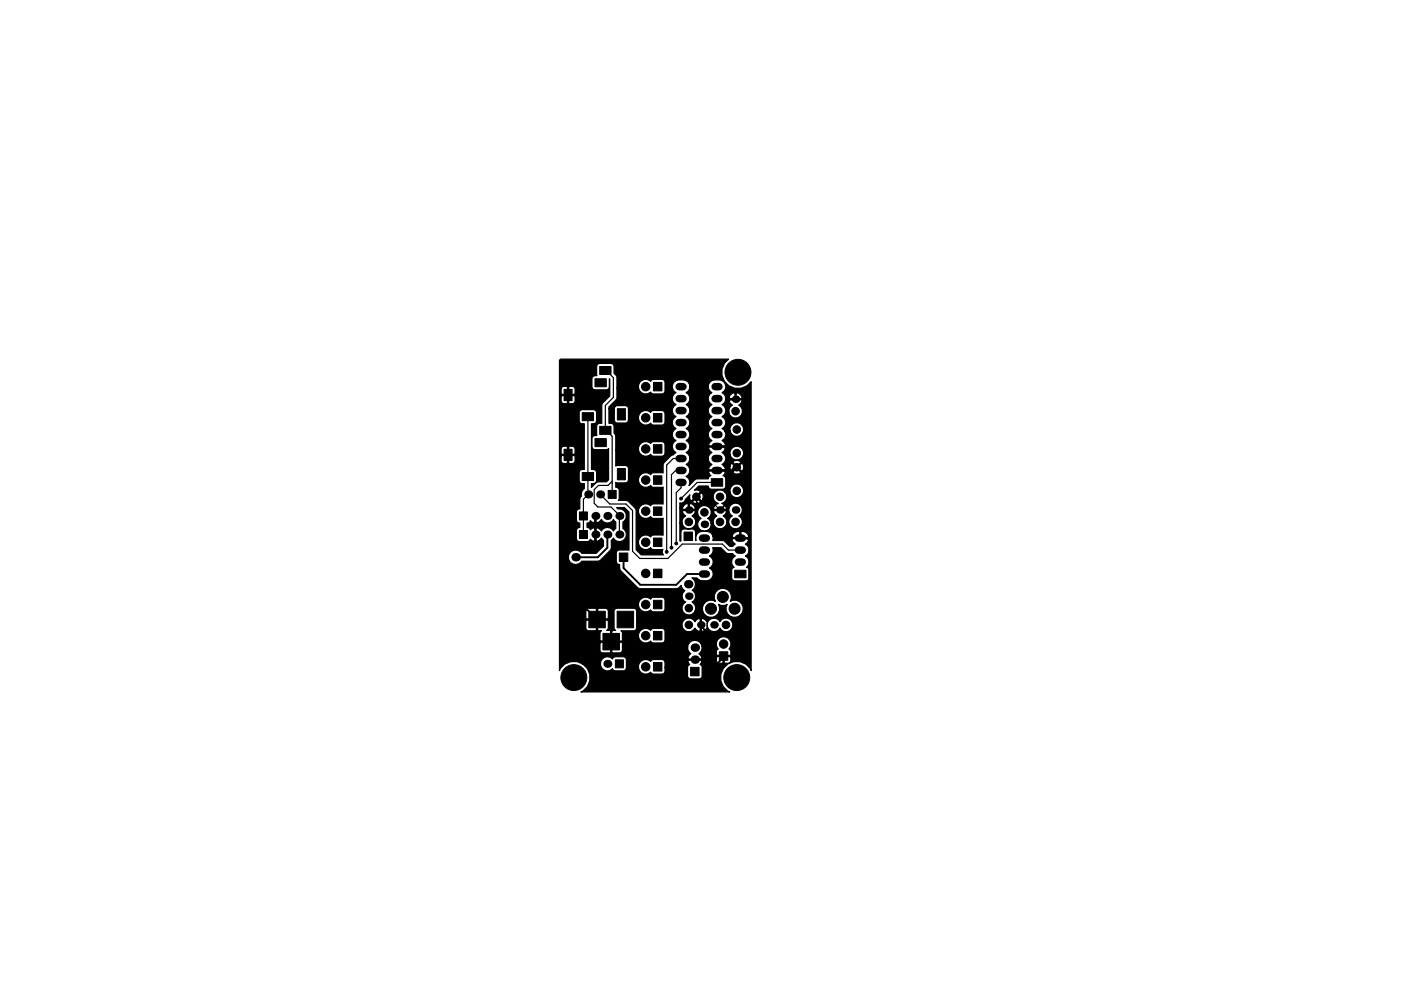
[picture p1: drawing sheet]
<svg xmlns="http://www.w3.org/2000/svg" width="297mm" height="210mm" viewBox="0 0 297 210" stroke-linecap="round" stroke-linejoin="round" font-family="sans-serif">
<g fill="#000" stroke="#000" stroke-width=".21">
<path d="M127.1 77.8h2.4v1.7h-2.4zM119.6 82.6h1.7v2.4h-1.7zM119.6 95.3h1.7v2.4h-1.7zM123.4 87.6h2.4v1.7h-2.4zM126.1 80.4h2.4v1.7h-2.4zM126.1 93.1h2.4v1.7h-2.4zM127.1 90.5h2.4v1.7h-2.4zM130.9 86.7h1.7v2.4h-1.7zM138.5 94.3h1.8v1.8h-1.8zM138.5 87.7h1.8v1.8h-1.8zM138.5 81.1h1.8v1.8h-1.8zM123.4 100.3h2.4v1.7h-2.4z"/>
<path d="M122.8 112.6h1.7v1.7h-1.7zM122.8 108.6h1.7v1.7h-1.7zM128.9 104h1.7v1.7h-1.7zM130.9 99.4h1.7v2.4h-1.7zM131.3 117.3h1.8v1.8h-1.8zM138.5 114.2h1.8v1.8h-1.8zM138.5 107.6h1.8v1.8h-1.8zM138.5 100.9h1.8v1.8h-1.8zM145 112.9h1.8v1.8h-1.8zM150.8 101.6h2.4v1.6h-2.4zM124.8 129.7h3.5v3.5h-3.5zM127.8 134.4h3.5v3.5h-3.5z"/>
<path d="M130.5 140h1.7v1.7h-1.7zM130.8 129.7h3.5v3.5h-3.5zM138.5 134h1.8v1.8h-1.8zM138.5 127.4h1.8v1.8h-1.8zM138.5 120.8h1.8v1.8h-1.8zM155.8 121h2.4v1.6h-2.4zM138.5 140.6h1.8v1.8h-1.8zM146.4 141.6h1.8v1.8h-1.8zM152.5 138.3h1.8v1.8h-1.8z"/>
<circle cx="156.5" cy="79" r="2.75"/>
<circle cx="136.9" cy="88.6" r=".9"/>
<circle cx="136.9" cy="95.2" r=".9"/>
<circle cx="136.9" cy="82" r=".9"/>
<circle cx="156" cy="87.2" r=".8"/>
<circle cx="156.2" cy="96.1" r=".8"/>
<circle cx="156.2" cy="99.1" r=".8"/>
<circle cx="156.2" cy="91.1" r=".8"/>
<circle cx="136.9" cy="115.1" r=".9"/>
<circle cx="136.9" cy="108.5" r=".9"/>
<circle cx="136.9" cy="101.8" r=".9"/>
<circle cx="141.4" cy="117.1" r=".3"/>
<circle cx="142.4" cy="116.2" r=".3"/>
<circle cx="143.4" cy="115.3" r=".3"/>
<circle cx="144.4" cy="105.8" r=".3"/>
<circle cx="146" cy="110.7" r=".8"/>
<circle cx="147.7" cy="105.4" r=".8"/>
<circle cx="149.4" cy="108.7" r=".8"/>
<circle cx="152.7" cy="105.4" r=".8"/>
<circle cx="152.7" cy="110.7" r=".8"/>
<circle cx="156" cy="110.7" r=".8"/>
<circle cx="156.2" cy="104.1" r=".8"/>
<circle cx="136.9" cy="128.3" r=".9"/>
<circle cx="136.9" cy="121.7" r=".9"/>
<circle cx="136.9" cy="134.9" r=".9"/>
<circle cx="146" cy="132.6" r=".8"/>
<circle cx="146" cy="129" r=".8"/>
<circle cx="150.7" cy="129.2" r="1.17"/>
<circle cx="153.2" cy="126.7" r="1.17"/>
<circle cx="153.4" cy="136.6" r=".9"/>
<circle cx="153.9" cy="132.6" r=".8"/>
<circle cx="155.7" cy="129.2" r="1.17"/>
<circle cx="121.7" cy="143.8" r="2.75"/>
<circle cx="136.9" cy="141.5" r=".9"/>
<circle cx="156.2" cy="143.8" r="2.75"/>
</g>
<g fill="none" stroke="#000" stroke-width="1.6">
<path d="M144 82h.8M144 99.8h.8M144 84.6h.8M144 97.3h.8M144 87.1h.8M144 94.7h.8M144 89.7h.8M144 92.2h.8M151.6 82h.8M151.6 99.8h.8M151.6 84.6h.8M151.6 97.3h.8"/>
<path d="M151.6 87.1h.8M151.6 94.7h.8M151.6 89.7h.8M151.6 92.2h.8M144 102.4h.8M149 114.2h.8M149 119.2h.8M149 116.7h.8M156.6 114.2h.8M156.6 119.2h.8M156.6 116.7h.8M149 121.8h.8"/>
</g>
<g fill="#000">
<circle cx="156" cy="84.7" r=".8"/>
<circle cx="122" cy="118.2" r=".9"/>
<circle cx="124.7" cy="104.9" r=".85"/>
<circle cx="126.2" cy="113.4" r=".85"/>
<circle cx="126.2" cy="109.5" r=".85"/>
<circle cx="127.3" cy="104.9" r=".85"/>
<circle cx="128.8" cy="113.4" r=".85"/>
<circle cx="128.8" cy="109.5" r=".85"/>
<circle cx="131.3" cy="113.4" r=".85"/>
<circle cx="131.3" cy="109.5" r=".85"/>
<circle cx="146" cy="108.2" r=".8"/>
<circle cx="149.4" cy="111.2" r=".8"/>
<circle cx="152.7" cy="108.2" r=".8"/>
<circle cx="156" cy="108.2" r=".8"/>
<circle cx="145.9" cy="123.9" r=".9"/>
<circle cx="146" cy="126.5" r=".8"/>
<circle cx="147.3" cy="139.9" r=".9"/>
<circle cx="147.3" cy="137.4" r=".9"/>
<circle cx="148.6" cy="132.6" r=".8"/>
<circle cx="151.4" cy="132.6" r=".8"/>
<circle cx="128.8" cy="140.8" r=".85"/>
</g>
<g fill="none" stroke="#000" stroke-width=".4">
<path d="M120.4 83.8v41.5l6.2 6.1v13.3l1.4 1.5h20l2.1-2.2v-9.6l-1.5-1.6v-.2M152 94.7h1.4l1 1.1M152 99.8h1.5l.9 .9M156 84.7h-1.2l-.4 .4v21.3M156.2 99.1h-.5l-1.3 1.4M126.2 109.5v5.2l-1.2 1.2h-4.1l-.5 .5M128.8 113.4v2.8l-2.1 2h-4.7M132.2 118.2v2.3l3.6 3.6h7.6l2.3-2.3h3.7M154.4 106.4h3.3l1.2 1.2v28.7l-2.9 2.9h-2.6v.2l-3.3 3.3M154.4 106.4l-1.7 1.8M157 114.2h1.4l.5 .5M126.6 135.5l.7 .6h2.3"/>
<path d="M147.3 139.9h1.5l1.3 1.3"/>
</g>
<path d="M128.3 78.6h.2l1.5 1.5v4.2l-1.7 1.7v5.3h.2l1.3 1.3v12.3M124.6 88.4l.1 16.5-1 1v7.5M144.4 99.8h-1.1l-.9 .9v15.5M144.4 97.3h-1.7l-1.3 1.4v18.4M127.3 104.9l2 2h3.4l1.4 1.4v8.7l1.5 1.5h6l3.1-3.1h8.5l1.2 1.3h2.6M129.8 102.1l-.9 .9h-2l-.9 .9v2.9l.7 .8h2.8l1.8 1.7v4.1M144.4 102.4v1.1l-1 1v10.8M147.7 106.4l.6 .7h3.2l1.2 1.1M147.7 105.5v2.2l-.5 .5h-1.2M152 102.4h-4.2l-3.4 3.4" fill="none" stroke="#000" stroke-width=".25"/>
<path d="M118.7 76.3l35.8-.1a3.4 3.4 0 0 0-.5 5.2 3.4 3.4 0 0 0 5.3-.4v61.3l-.2-.5a3.4 3.4 0 0 0-5.5-.3 3.4 3.4 0 0 0 1.1 5.3h-31.5l.4-.2a3.4 3.4 0 0 0-.2-5.8l3.9 .1a1.48 1.48 0 0 0 .9 1.3 1.48 1.48 0 0 0 1.7-.3l.1 .2 .5 .2h1.7l.4-.1 .2-.4h2.6a1.54 1.54 0 0 0 2.5 .8l.6 .4h1.8l.6-.4 .1-1h4.8v1.8a.65 .65 0 0 0 .6 .6h1.8l.6-.4 .1-2-.2-.5-.3-.1 .4-.7-.1-.2h-2.8l-.1 .2 .4 .7-.2 .1-.2 .5h-4.8l-.1-1.3-.6-.4h-1.8l-.4 .2-.2 .2a1.54 1.54 0 0 0-1.8-.2 1.54 1.54 0 0 0-.7 1.7h-2.6v-1.8l-.4-.6-1.9-.1-.5 .2-.1 .3a1.48 1.48 0 0 0-1.7-.4 1.48 1.48 0 0 0-.9 1.4h-3.9l-1.1-.4a3.3 3.3 0 0 0-3.7 1.9v-5.9h8.6v1.6l.5 .5h1.6l.2-.1v-2.1h.2v2.1l.2 .1 1.8-.1 .3-.4v-.6h13.8a1.44 1.44 0 0 0 .7 1.3l-.4 .3-.3 .6 .1 .2h2.8l.1-.3h3.1l.1 .9 .4 .3h.7l.2-.1v-1.3h.2v1.3l.2 .1h.7l.6-.5v-.7l-.2-.2-6 .2-.6-.8a1.45 1.45 0 0 0 .6-1.7h3.1l.4 .7-.4 .5v.7l.1 .2h2.8l.2-.2v-.7l-.5-.5a1.56 1.56 0 0 0-.7-2.6 1.56 1.56 0 0 0-1.9 1.9h-3.1l-.1-.2a1.53 1.53 0 0 0-1.7-.9 1.53 1.53 0 0 0-1.2 1.5h-13.8v-1l-.2-.1-13.2 .1v-4.7h5.6v1.6l.3 .4 1.8 .1 .2-.1v-2.1h.2v2.1l.2 .1h.6l-.3 .5v1.6l.2 .1h2.1v-2.1h.2v2.1h2.1l.2-.1v-.7h3.4a1.54 1.54 0 0 0 2.5 .8l.6 .4h1.8l.5-.2 .2-.4v-1.8a.65 .65 0 0 0-.7-.7h-1.8l-.4 .2-.2 .2-.1-.1a1.57 1.57 0 0 0-1.8 0 1.57 1.57 0 0 0-.6 1.6h-3.4v-.9l-.3-.5h2.6a.72 .72 0 0 0 .7-.9h9.6l.2 .5a1.44 1.44 0 0 0 2.5-.2 .98 .98 0 0 0 1.2 .7v-2.6h.2v2.6l.2 .1a1.02 1.02 0 0 0 1-1.3 1.5 1.5 0 0 0 1.2 1.3 1.5 1.5 0 0 0 1.6-.7 1.45 1.45 0 0 0 2.2 .4 1.45 1.45 0 0 0 0-2.2 1.45 1.45 0 0 0-2.2 .4 1.5 1.5 0 0 0-1.6-.7 1.5 1.5 0 0 0-1.2 1.3 1.03 1.03 0 0 0-1.4-1.2 .98 .98 0 0 0-1.2 .6 1.45 1.45 0 0 0-1.7-.7 1.45 1.45 0 0 0-1 1.7h-9.6v-3.2a.65 .65 0 0 0-.7-.7h-3.5l-.4 .2-.2 .5v3.5l.3 .6h-.6l-.2 .1-1.1-.1 .4-.5v-1.6l-.2-.1-10.2 .1v-2.1h5.6v1.6l.2 .1h2.1v-2.1h.2v2.1h2.1l.2-.1v-1.6l-.5-.5h-1.6l-.2 .1-.4-.1h-1.6l-.5 .5h-5.6v-1h16.8l.2 .5a1.53 1.53 0 0 0 2.3 .3l.6 .4h1.8l.5-.2 .2-.4v-1.8a.65 .65 0 0 0-.7-.7h-1.8l-.4 .2-.2 .2-.1-.1a1.57 1.57 0 0 0-1.8 0 1.57 1.57 0 0 0-.6 1.6h-16.8v-10.4h1.9l.1 .6a1.56 1.56 0 0 0 2.7 .3l3.8-.1 2.3-2.2 .2-.6v-1.6l.4-.4 .3 .3a1.49 1.49 0 0 0 2.2-.2 1.49 1.49 0 0 0-.4-2.2v-1.4l.3-.2a1.5 1.5 0 0 0 .3-1.7 1.5 1.5 0 0 0-1.6-.8l-.4-.3h1.7l1 .9v8.1h-2.1a.65 .65 0 0 0-.6 .6v2.1l.4 .3 .3 .1v1l4 4 8 .1 .6-.2 .4-.5 .4 .9 .4 .2-.2 .1a1.46 1.46 0 0 0 .4 2.4 1.45 1.45 0 0 0-.3 2.3 1.45 1.45 0 0 0 2.3-.6h1.5l.3 .7a1.83 1.83 0 0 0 2.5 .5 1.83 1.83 0 0 0 .6-2.5l.6 .3h.7l.6-.3-.3 .6a1.84 1.84 0 0 0 1.9 2.2 1.84 1.84 0 0 0 1.7-2.3 1.84 1.84 0 0 0-2.7-1.1 1.83 1.83 0 0 0-1.6-2.8 1.83 1.83 0 0 0-1.5 2.8 1.83 1.83 0 0 0-2 .1 1.83 1.83 0 0 0-.8 1.8h-1.5l.1-.2a1.4 1.4 0 0 0-.8-1.5 1.44 1.44 0 0 0 .1-2.6 1.53 1.53 0 0 0-.1-2.6h1.1l.1 .2a2.24 2.24 0 0 0 3.2-.5 1.4 1.4 0 0 0-.7-1.8 1.41 1.41 0 0 0 .8-1.3 1.41 1.41 0 0 0-.8-1.2 1.39 1.39 0 0 0 .7-1.8h1.7l1.3 1.2 1.3 .1 .5 .5-.4 .2a1.4 1.4 0 0 0 .2 2.2l-.4 .1-.2 .5v1.6l.2 .4 .5 .2h2.4a.65 .65 0 0 0 .6-.6v-1.6l-.2-.5-.3-.1 .1-.1a1.42 1.42 0 0 0-.4-2.3 1.41 1.41 0 0 0 .8-1.3 1.41 1.41 0 0 0-.8-1.3l.5-.3 .2-.5-.1-.3h-3.3l-.1 .3 .3 .5 .4 .3-.5 .5h-.7l-1.2-1.2h-2.4l.1-.9h4l.1 .2h1.5v-1.3h.3v1.3h1.5l.2-.2a2.05 2.05 0 0 0-3.3-.6l-.3 .6h-4l-.1-.2a2.13 2.13 0 0 0-3.5 0v1.1h-.1v-1.8a.65 .65 0 0 0-.7-.7h-1.8l-.4 .2-.2 .5v1.8l-.2 .1-.1-3.8h.5l.2 .6a1.45 1.45 0 0 0 2.3 .1 1.45 1.45 0 0 0-.4-2.2 1.13 1.13 0 0 1 1.2-.5l.2 .5 .6 .5-.4 .2a1.44 1.44 0 0 0 .6 2.4 1.44 1.44 0 0 0 1.8-1.6h.5l.2 .6a1.46 1.46 0 0 0 1.5 .6 1.46 1.46 0 0 0 1.2-1.2h.4l.2 .6a1.45 1.45 0 0 0 2.3 .1 1.45 1.45 0 0 0-.4-2.2 1.45 1.45 0 0 0 .5-2.2 1.45 1.45 0 0 0-2.3 0 1.45 1.45 0 0 0 .5 2.2 1.4 1.4 0 0 0-.8 1.5h-.4v-.5l-.2-.6-.6-.4 .5-.4 .2-.6-.1-.2h-2.5a.98 .98 0 0 0 .6 1.2 1.4 1.4 0 0 0-.8 1.5h-.5l-.3-.8-.4-.2a1.46 1.46 0 0 0 .7-1.9 1.46 1.46 0 0 0-1.8-.8 1.46 1.46 0 0 0-1 1.7h-.7l.2-.5-.1-.2h-2.5a.98 .98 0 0 0 .6 1.2 1.4 1.4 0 0 0-.8 1.5h-.5v-3.2h.6l.1 .3h1.1v-1.2h.3v1.2h1.1l.1-.3a1.15 1.15 0 0 0-1.5-.9 1.02 1.02 0 0 0-1.2 .9h-.6v-1.1h.5l.5-.3h1.7l.1 .3a1.05 1.05 0 0 0 1.6-.3l-.8-.8-.9 .8h-1.7l.2-.5 1-.9-.1 .8 .2 .4h.2l.9-.8h.3l.9 .8h.2l.2-.5h2.1l.2 .5 .9 .6a1.07 1.07 0 0 0-.9 1.3h2.5l.1-.3-.2-.5-.8-.5 .5-.2a1.43 1.43 0 0 0 .2-2.2h1.1l.2 .5a1.46 1.46 0 0 0 2.4 0 1.46 1.46 0 0 0-.9-2.2 1.46 1.46 0 0 0-1.7 1.7h-1.1l-.2-.2a1.46 1.46 0 0 0-1.7 0 1.46 1.46 0 0 0-.6 1.5h-2.1v-.6l-.2-.4-.2-.1-.9 .8h-.3l1-1-.1-.2-.5-.2h-.6l.8-.9 2.1 .1a.65 .65 0 0 0 .6 .6h2.4l.5-.2 .2-.4v-1.6a.62 .62 0 0 0-.6-.7l.5-.8h1.6l.1 .3a1.05 1.05 0 0 0 1.5-.3l-.8-.8-.8 .8h-1.6l-.1-.2h-3.4l-.1 .3 .5 .7-.3 .2-.2 .5-2.7 .1-1.4 1.3a1.36 1.36 0 0 0-.6-1.9 1.41 1.41 0 0 0 .8-1.3 1.41 1.41 0 0 0-.8-1.3l.7-.7 .1-.5h3.8l.2 .5 .6 .7-.4 .4-.3 .5 .1 .3h3.4l.1-.2-.3-.6h1.3l.2 1 .2 .1 .8-.9h.4l.8 .9a.97 .97 0 0 0 0-1.7l-.8 .8h-.4l-.8-.8-.2 .1-.2 .5h-1.3l-.4-.4 .5-.4h1.8l.8 .9 .8-.9v-.2a1.05 1.05 0 0 0-1.6 .2h-1.8l.3-.8-.3-.9h1.2a1.46 1.46 0 0 0 2.2 1 1.46 1.46 0 0 0 0-2.5 1.46 1.46 0 0 0-2.2 .9v.6h-1.2l-.5-.4 .4-.3 .3-.5-.1-.3h-3.4l-.1 .3 .3 .5 .4 .3-.6 .7-.2 .6h-3.8l-.1-.6-.7-.7a1.41 1.41 0 0 0 .8-1.3 1.41 1.41 0 0 0-.8-1.2 1.41 1.41 0 0 0 .8-1.3 1.41 1.41 0 0 0-.8-1.3 1.41 1.41 0 0 0 .8-1.2 1.41 1.41 0 0 0-.8-1.3 1.41 1.41 0 0 0 .8-1.3 1.41 1.41 0 0 0-.8-1.3 1.41 1.41 0 0 0 .8-1.2 1.41 1.41 0 0 0-.8-1.3l.7-.7 .1-.6h3.8l.2 .6 .7 .7-.4 .3a1.42 1.42 0 0 0 .4 2.2 1.41 1.41 0 0 0-.9 1.3 1.41 1.41 0 0 0 .9 1.3 1.41 1.41 0 0 0-.9 1.3 1.41 1.41 0 0 0 .9 1.2 1.41 1.41 0 0 0-.9 1.3 1.41 1.41 0 0 0 .8 1.3l-.4 .3-.3 .5 .1 .3h3.4l.1-.3-.3-.5-.4-.3 .4-.3a1.37 1.37 0 0 0 .1-1.8h1.2l.2 .5a1.46 1.46 0 0 0 2.4 0 1.46 1.46 0 0 0-.9-2.2 1.46 1.46 0 0 0-1.7 1.7h-1.2l-.5-.5 .4-.2a1.42 1.42 0 0 0-.4-2.3l.4-.3 .3-.6h.7a1.45 1.45 0 0 0 2.3 .9 1.45 1.45 0 0 0-.2-2.4 .98 .98 0 0 0 .6-1.2h-2.5l-.1 .3 .2 .5 .5 .4-.6 .4-.2 .6v.5h-.7a1.36 1.36 0 0 0-.7-1.7 1.33 1.33 0 0 0 .7-1.4h.8l.1 .2h1.1v-1.2h.3v1.2h1.1l.1-.2a1.15 1.15 0 0 0-1.5-1 1.02 1.02 0 0 0-1.2 1h-.8l-.3-.8-.4-.3a1.42 1.42 0 0 0 .8-1.6 1.42 1.42 0 0 0-1.4-1.1 1.73 1.73 0 0 0-2.4 1.4h-3.8l-.1-.5a2.13 2.13 0 0 0-3.6 0 1.4 1.4 0 0 0 .7 1.8 1.41 1.41 0 0 0-.8 1.3 1.41 1.41 0 0 0 .8 1.2 1.41 1.41 0 0 0-.8 1.3 1.41 1.41 0 0 0 .8 1.3 1.41 1.41 0 0 0-.8 1.3 1.41 1.41 0 0 0 .8 1.2 1.41 1.41 0 0 0-.8 1.3 1.41 1.41 0 0 0 .8 1.3 1.41 1.41 0 0 0-.8 1.2 1.41 1.41 0 0 0 .8 1.3l-.5 .5-.6 .2-1.6 1.7v2l-2.1-.1-.4 .2-.2 .2-.1-.2a1.56 1.56 0 0 0-2.1 .4 1.56 1.56 0 0 0 .1 2.1 1.56 1.56 0 0 0 2.1 0l.6 .4 2.1-.1v3.7l-2.1-.1-.4 .2-.2 .2a1.55 1.55 0 0 0-2.1 .1 1.55 1.55 0 0 0 0 2.1 1.55 1.55 0 0 0 2.1 .1l.6 .4 2.1-.1v3.7l-2.1-.1-.4 .2-.2 .2a1.55 1.55 0 0 0-2.1 .1 1.55 1.55 0 0 0 0 2.1 1.55 1.55 0 0 0 2.1 .1l.6 .4h2.1a.9 .9 0 0 0 .1 1.1h-4.7l-1.1-1.1-.1-8.6-1.8-1.8h-1.9l.2-.5-.1-1.9-.3-.4h-.3v-1.1l2 .2a.65 .65 0 0 0 .6-.7v-2.4l-.1-.4-.5-.2-2 .1v-3.4h4.8a1.54 1.54 0 0 0 2.5 .9l.6 .4h1.8l.5-.2 .2-.5v-1.8a.65 .65 0 0 0-.7-.6h-1.8l-.4 .2-.2 .2-.1-.2a1.57 1.57 0 0 0-1.8 0 1.57 1.57 0 0 0-.6 1.6h-4.8v-2.9l-.4-.7v-1.4a.65 .65 0 0 0-.7-.7h-.4v-3.1h1.1v2.4a.65 .65 0 0 0 .7 .7l1.9-.1 .4-.3v-.5h2.2l.2 .6a1.53 1.53 0 0 0 2.3 .3l.6 .4h1.8l.5-.2 .2-.5v-1.8a.65 .65 0 0 0-.7-.6h-1.8l-.4 .2-.2 .2-.1-.2a1.57 1.57 0 0 0-1.8 0 1.57 1.57 0 0 0-.6 1.6h-2.2v-2.2a.65 .65 0 0 0-.6-.6h-1.7l-.5 .1-.2 .5h-1.1v-.4l1.7-1.7v-2.3h4.6a1.54 1.54 0 0 0 2.5 .9l.6 .4h1.8l.5-.2 .2-.5v-1.8a.65 .65 0 0 0-.7-.6h-1.8l-.4 .2-.2 .2-.1-.2a1.57 1.57 0 0 0-1.8 0 1.57 1.57 0 0 0-.6 1.6h-4.6v-2.2v-.3l-.6-.6v-1.4a.65 .65 0 0 0-.7-.7h-2.4l-.4 .2-.2 .5 .1 1.9a.79 .79 0 0 0-1.1 .7v1.7l.2 .4 .4 .2h2.4a.65 .65 0 0 0 .7-.6v-1.8l.1 3.7-1.7 1.7v4.1a.8 .8 0 0 0-1.1 .7l.1 1.9h-.5a.65 .65 0 0 0-.6 .7v1.7l.4 .6h2.6l.5-.2v6.6l-.4 .4-2 .1-1.2 1.1v-.8h.4a.65 .65 0 0 0 .7-.6l-.1-2a.85 .85 0 0 0-1-.4v-9.7h.4a.65 .65 0 0 0 .7-.6v-1.7l-.2-.5-.5-.2h-2.4a.65 .65 0 0 0-.6 .7v1.9a.85 .85 0 0 0 1.1 .4v9.7h-.5a.65 .65 0 0 0-.6 .7v1.9a.85 .85 0 0 0 1.1 .4v1.1l-.2 .1a1.39 1.39 0 0 0-.4 1.4l-.4 .7v2.1h-.3l-.3 .4-.1 1.9a.66 .66 0 0 0 .7 .7l-.1 .9a.65 .65 0 0 0-.6 .7v1.7l.4 .6h1.9l.5-.2 .2-.3 .7 .4 .2-.1v-2.6l-.2-.1-.7 .4-.2-.3-.5-.2v-.9l.5-.2 .2-.3 .7 .4 .2-.1v-1.5h.3v1.5l.2 .1 .4-.2 .5-.5a1.44 1.44 0 0 0 2.5 0l.6 .5v1.4l-.6 .6-.2-.4a1.46 1.46 0 0 0-2.3 .4l-.5-.6-.4-.1-.2 .1v2.6l.2 .1 .4-.1 .5-.6 .4 .5v1.3l-1.5 1.5h-3.1a1.55 1.55 0 0 0-1.7-.6 1.55 1.55 0 0 0-1.1 1.4h-1.9v-21.4h.4v1l.5 .5h.7l.1-.1v-1.6h.3v1.6l.1 .1 1-.1 .2-.4v-1l-.1-.2h-2.7l-.5 .2v-1.6h.4v1l.1 .2h1.2v-1.6h.3v1.6h1.2l.1-.2v-1l-.5-.5h-.7l-.1 .1-1.1-.1-.5 .5h-.4v-11.1h.4v1l.5 .5h.7l.1-.1v-1.6h.3v1.6l.1 .1 1-.1 .2-.4v-1l-.1-.2h-2.7l-.5 .2v-1.6h.4v1l.1 .2h1.2v-1.6h.3v1.6h1.2l.1-.2v-1l-.5-.5h-.7l-.1 .1-1.1-.1-.5 .5h-.4z" fill="#000" stroke="#000" stroke-width=".25"/>
</svg>
